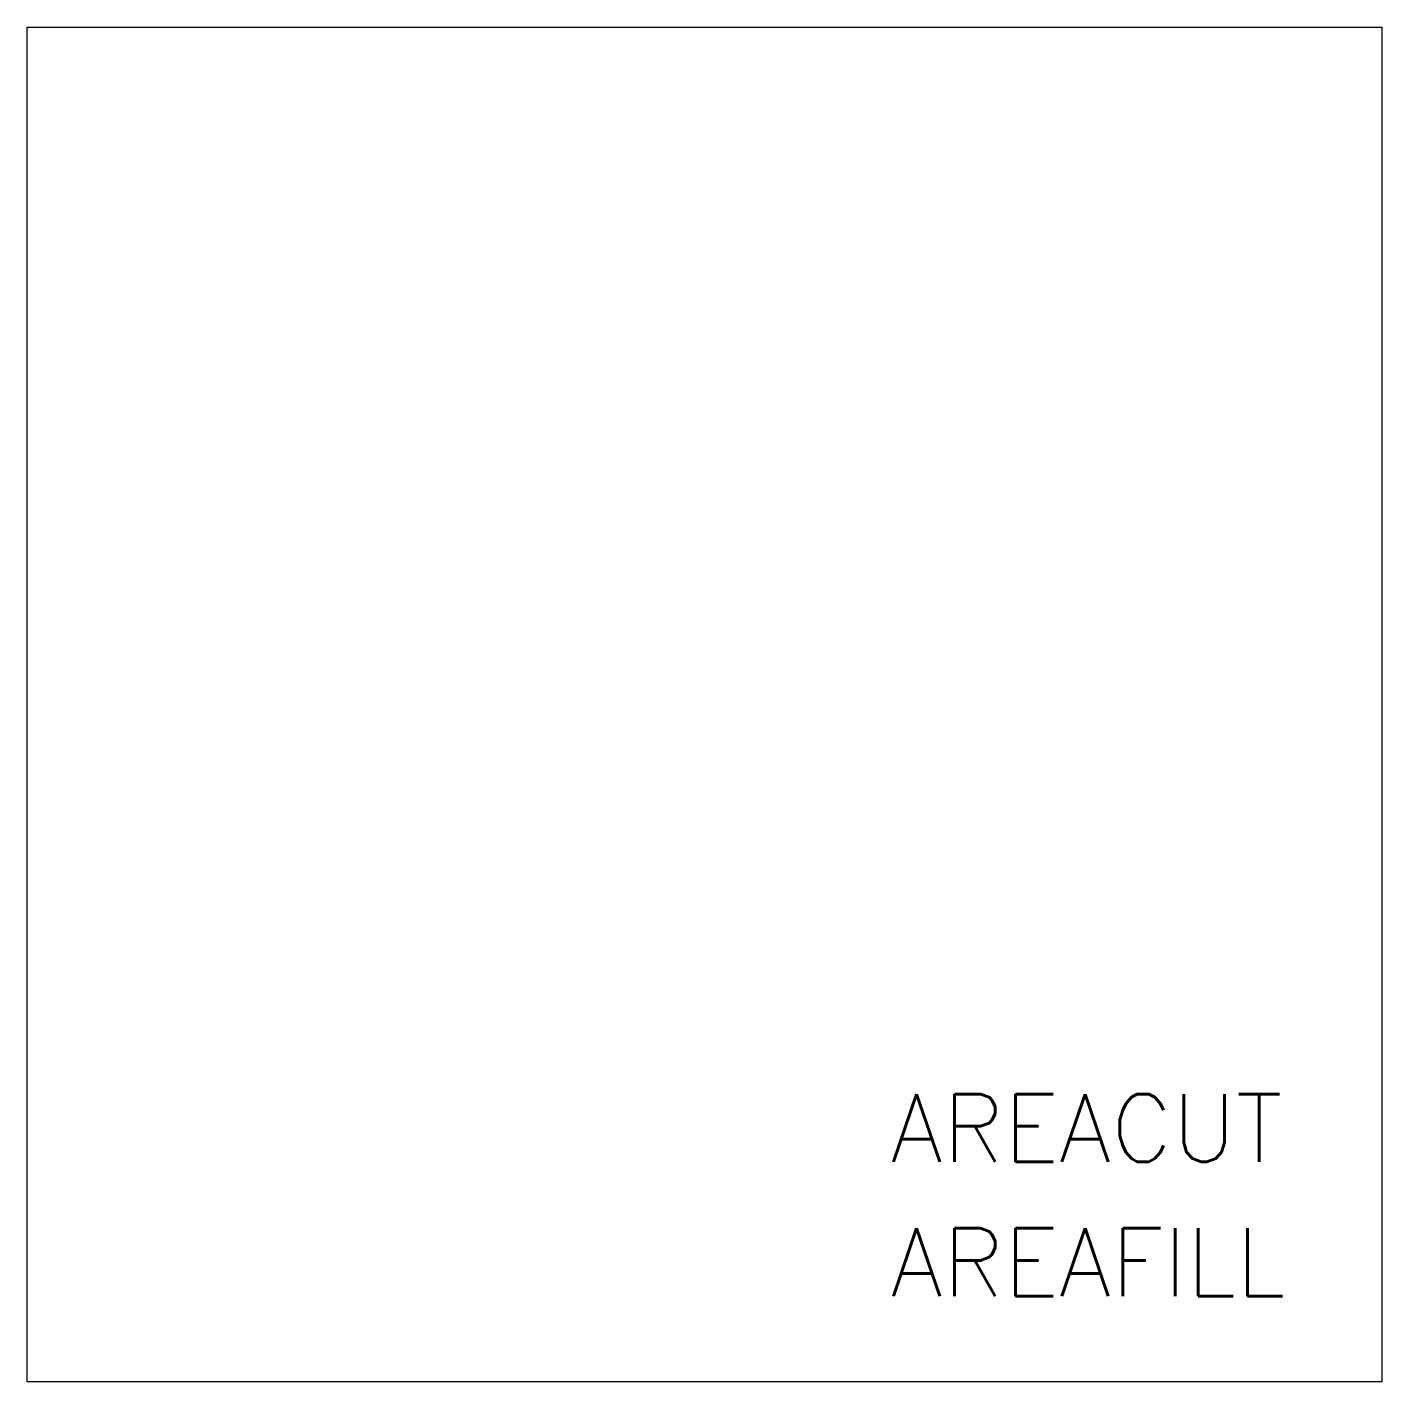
# Model space of a CAD drawing. Extents: x -0.5 to 0.5, y -0.5 to 0.5.
import ezdxf

# ---------------------------------------------------------------- set-up
doc = ezdxf.new("R2010")
doc.units = 0
doc.header["$MEASUREMENT"] = 0
doc.layers.get('0').update_dxf_attribs({"linetype": 'CONTINUOUS'})
doc.styles.add('SIMPLEX', font='simplex.shx')

msp = doc.modelspace()

# ---------------------------------------------------------------- linework, layer by layer
msp.add_lwpolyline([(-0.5, 0.5), (0.5, 0.5), (0.5, -0.5), (-0.5, -0.5)], close=True)

# ---------------------------------------------------------------- texts
at = {"style": 'SIMPLEX', "flags": 1}
for tag, p in [('AREACUT', (0.1373, -0.3375)), ('AREAFILL', (0.1373, -0.4366))]:
    msp.add_attdef(tag, p, '0', height=0.05, dxfattribs=at)

doc.saveas('drawing.dxf')
